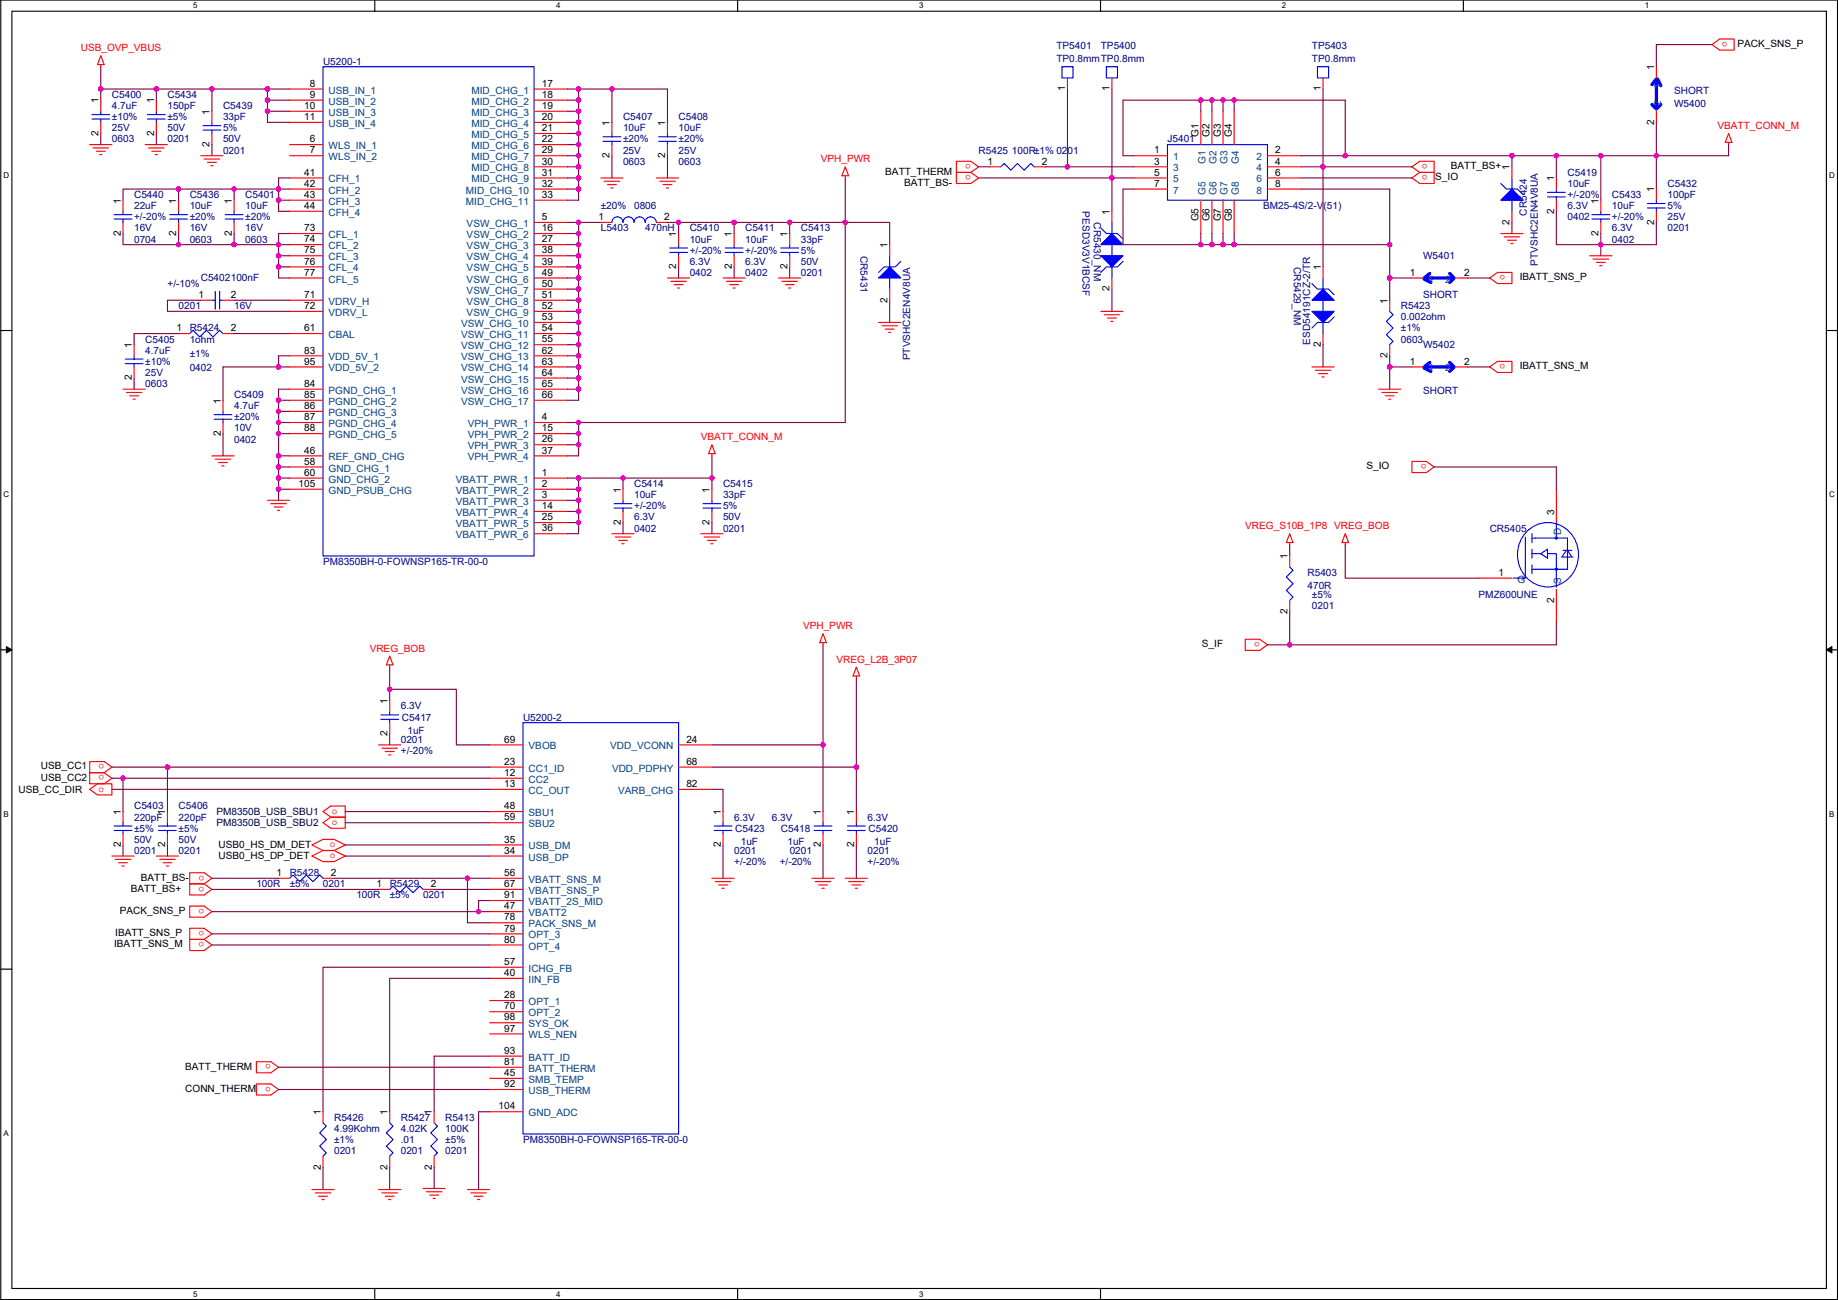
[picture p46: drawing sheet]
<svg xmlns="http://www.w3.org/2000/svg" width="420mm" height="297mm" viewBox="0 0 420 297" stroke-linecap="round" stroke-linejoin="round" font-family="sans-serif">
<defs><g id="words">
<g font-size="2.3" fill="#f00">
<text x="18.5" y="11.7">USB_OVP_VBUS</text>
<text x="394.9" y="9.5" transform="rotate(180 394.9 9.5)">o</text>
<text x="392.6" y="29.5">VBATT_CONN_M</text>
<text x="187.6" y="37.1">VPH_PWR</text>
<text x="221.9" y="37.5" transform="rotate(180 221.9 37.5)">o</text>
<text x="221.9" y="40" transform="rotate(180 221.9 40)">o</text>
<text x="326.3" y="37.5" transform="rotate(180 326.3 37.5)">o</text>
<text x="326.3" y="40" transform="rotate(180 326.3 40)">o</text>
<text x="344.1" y="62.9" transform="rotate(180 344.1 62.9)">o</text>
<text x="344.1" y="83.2" transform="rotate(180 344.1 83.2)">o</text>
<text x="160.2" y="100.6">VBATT_CONN_M</text>
<text x="326.1" y="106.1" transform="rotate(180 326.1 106.1)">o</text>
<text x="284.7" y="120.9">VREG_S10B_1P8 VREG_BOB</text>
<text x="183.6" y="143.8">VPH_PWR</text>
<text x="84.5" y="148.9">VREG_BOB</text>
<text x="288" y="146.7" transform="rotate(180 288 146.7)">o</text>
<text x="191.2" y="151.4">VREG_L2B_3P07</text>
<text x="23.8" y="174.6" transform="rotate(180 23.8 174.6)">o</text>
<text x="23.8" y="177.2" transform="rotate(180 23.8 177.2)">o</text>
<text x="22.5" y="180.9">o</text>
<text x="75.9" y="186">o</text>
<text x="75.9" y="188.5">o</text>
<text x="75.4" y="196.2">o</text>
<text x="75.4" y="193.6">o</text>
<text x="46.7" y="200" transform="rotate(180 46.7 200)">o</text>
<text x="46.7" y="202.6" transform="rotate(180 46.7 202.6)">o</text>
<text x="46.7" y="207.7" transform="rotate(180 46.7 207.7)">o</text>
<text x="46.7" y="212.7" transform="rotate(180 46.7 212.7)">o</text>
<text x="46.7" y="215.3" transform="rotate(180 46.7 215.3)">o</text>
<text x="61.9" y="243.2" transform="rotate(180 61.9 243.2)">o</text>
<text x="61.9" y="248.3" transform="rotate(180 61.9 248.3)">o</text>
</g>
<g font-size="2.3" fill="#000080">
<text x="241.5" y="11.2">TP5401</text>
<text x="251.6" y="11.2">TP5400</text>
<text x="299.9" y="11.2">TP5403</text>
<text x="73.8" y="14.8">U5200-1</text>
<text x="241.5" y="14.3">TP0.8mmTP0.8mm</text>
<text x="299.9" y="14.3">TP0.8mm</text>
<text x="25.6" y="22.4">C5400</text>
<text x="38.3" y="22.4">C5434</text>
<text x="382.7" y="21.4">SHORT</text>
<text x="25.6" y="24.9">4.7uF</text>
<text x="25.6" y="27.5">±10%</text>
<text x="38.3" y="24.9">150pF</text>
<text x="38.3" y="27.5">±5%</text>
<text x="51" y="24.9">C5439</text>
<text x="51" y="27.5">33pF</text>
<text x="142.4" y="27.5">C5407</text>
<text x="155.1" y="27.5">C5408</text>
<text x="382.7" y="24.4">W5400</text>
<text x="25.6" y="32.6">0603</text>
<text x="25.6" y="30">25V</text>
<text x="38.3" y="32.6">0201</text>
<text x="38.3" y="30">50V</text>
<text x="51" y="35.1">0201</text>
<text x="51" y="32.6">50V</text>
<text x="51" y="30">5%</text>
<text x="142.4" y="30">10uF</text>
<text x="142.4" y="35.1">25V</text>
<text x="142.4" y="32.6">±20%</text>
<text x="155.1" y="30">10uF</text>
<text x="155.1" y="35.1">25V</text>
<text x="155.1" y="32.6">±20%</text>
<text x="223.7" y="35.1">R5425</text>
<text x="231.3" y="35.1">100R±1% 0201</text>
<text x="266.9" y="32.6">J5401</text>
<text x="142.4" y="37.6">0603</text>
<text x="155.1" y="37.6">0603</text>
<text x="358.3" y="40.2">C5419</text>
<text x="30.7" y="45.3">C5440</text>
<text x="30.7" y="47.8">22uF</text>
<text x="43.4" y="45.3">C5436</text>
<text x="43.4" y="47.8">10uF</text>
<text x="56.1" y="45.3">C5401</text>
<text x="56.1" y="47.8">10uF</text>
<text x="137.3" y="47.8">±20%</text>
<text x="145" y="47.8">0806</text>
<text x="288.7" y="47.8">BM25-4S/2-V(51)</text>
<text x="358.3" y="42.7">10uF</text>
<text x="358.3" y="47.8">6.3V</text>
<text x="358.3" y="45.3">+/-20%</text>
<text x="368.5" y="45.3">C5433</text>
<text x="368.5" y="47.8">10uF</text>
<text x="381.2" y="42.7">C5432</text>
<text x="381.2" y="45.3">100pF</text>
<text x="381.2" y="47.8">5%</text>
<text x="30.7" y="52.9">16V</text>
<text x="30.7" y="50.3">+/-20%</text>
<text x="43.4" y="52.9">16V</text>
<text x="43.4" y="50.3">±20%</text>
<text x="56.1" y="52.9">16V</text>
<text x="56.1" y="50.3">±20%</text>
<text x="137.3" y="52.9">L5403</text>
<text x="147.5" y="52.9">470nH</text>
<text x="157.7" y="52.9">C5410</text>
<text x="170.4" y="52.9">C5411</text>
<text x="183.1" y="52.9">C5413</text>
<text x="247.5" y="48.3" transform="rotate(90 247.5 48.3)">PESD3V3V1BCSF</text>
<text x="250" y="50.8" transform="rotate(90 250 50.8)">CR5430_NM</text>
<text x="349" y="49.3" transform="rotate(-90 349 49.3)">CR5424</text>
<text x="358.3" y="50.3">0402</text>
<text x="368.5" y="52.9">6.3V</text>
<text x="368.5" y="50.3">+/-20%</text>
<text x="381.2" y="52.9">0201</text>
<text x="381.2" y="50.3">25V</text>
<text x="30.7" y="55.4">0704</text>
<text x="43.4" y="55.4">0603</text>
<text x="56.1" y="55.4">0603</text>
<text x="157.7" y="55.4">10uF</text>
<text x="157.7" y="58">+/-20%</text>
<text x="170.4" y="55.4">10uF</text>
<text x="170.4" y="58">+/-20%</text>
<text x="183.1" y="55.4">33pF</text>
<text x="183.1" y="58">5%</text>
<text x="196.7" y="58.4" transform="rotate(90 196.7 58.4)">CR5431</text>
<text x="325.3" y="59.2">W5401</text>
<text x="368.5" y="55.4">0402</text>
<text x="38.3" y="65.6">+/-10%</text>
<text x="45.9" y="64.3">C5402100nF</text>
<text x="157.7" y="63">0402</text>
<text x="157.7" y="60.5">6.3V</text>
<text x="170.4" y="63">0402</text>
<text x="170.4" y="60.5">6.3V</text>
<text x="183.1" y="63">0201</text>
<text x="183.1" y="60.5">50V</text>
<text x="295.8" y="61" transform="rotate(90 295.8 61)">CR5429_NM</text>
<text x="351.5" y="60.7" transform="rotate(-90 351.5 60.7)">PTVSHC2EN4V8UA</text>
<text x="40.8" y="70.7">0201</text>
<text x="53.5" y="70.7">16V</text>
<text x="320.2" y="70.7">R5423</text>
<text x="325.3" y="68.1">SHORT</text>
<text x="43.4" y="75.7">R5424</text>
<text x="320.2" y="73.2">0.002ohm</text>
<text x="320.2" y="75.7">±1%</text>
<text x="33.2" y="78.3">C5405</text>
<text x="33.2" y="80.8">4.7uF</text>
<text x="33.2" y="83.4">±10%</text>
<text x="43.4" y="78.3">1ohm</text>
<text x="43.4" y="81.6">±1%</text>
<text x="208" y="82.3" transform="rotate(-90 208 82.3)">PTVSHC2EN4V8UA</text>
<text x="299.5" y="78.8" transform="rotate(-90 299.5 78.8)">ESD54191CZ-2/TR</text>
<text x="320.2" y="78.3">0603</text>
<text x="325.3" y="79.5">W5402</text>
<text x="33.2" y="88.4">0603</text>
<text x="33.2" y="85.9">25V</text>
<text x="43.4" y="84.9">0402</text>
<text x="325.3" y="90">SHORT</text>
<text x="53.5" y="91">C5409</text>
<text x="53.5" y="93.5">4.7uF</text>
<text x="53.5" y="101.1">0402</text>
<text x="53.5" y="98.6">10V</text>
<text x="53.5" y="96.1">±20%</text>
<text x="145" y="111.3">C5414</text>
<text x="145" y="113.8">10uF</text>
<text x="165.3" y="111.3">C5415</text>
<text x="165.3" y="113.8">33pF</text>
<text x="145" y="118.9">6.3V</text>
<text x="145" y="116.4">+/-20%</text>
<text x="165.3" y="118.9">50V</text>
<text x="165.3" y="116.4">5%</text>
<text x="145" y="121.5">0402</text>
<text x="165.3" y="121.5">0201</text>
<text x="340.5" y="121.5">CR5405</text>
<text x="73.8" y="129.1">PM8350BH-0-FOWNSP165-TR-00-0</text>
<text x="298.9" y="131.6">R5403</text>
<text x="298.9" y="134.7">470R</text>
<text x="299.9" y="136.7">±5%</text>
<text x="338" y="136.7">PMZ600UNE</text>
<text x="299.9" y="139.2">0201</text>
<text x="91.6" y="162.1">6.3V</text>
<text x="91.9" y="164.6">C5417</text>
<text x="93.1" y="167.7">1uF</text>
<text x="119.6" y="164.6">U5200-2</text>
<text x="91.6" y="169.7">0201</text>
<text x="91.6" y="172.3">+/-20%</text>
<text x="30.7" y="185">C5403</text>
<text x="40.8" y="185">C5406</text>
<text x="30.7" y="187.5">220pF</text>
<text x="30.7" y="190">±5%</text>
<text x="40.8" y="187.5">220pF</text>
<text x="40.8" y="190">±5%</text>
<text x="167.8" y="187.5">6.3V</text>
<text x="168.1" y="190">C5423</text>
<text x="176.5" y="187.5">6.3V</text>
<text x="178.5" y="190">C5418</text>
<text x="198.3" y="187.5">6.3V</text>
<text x="198.6" y="190">C5420</text>
<text x="30.7" y="195.1">0201</text>
<text x="30.7" y="192.6">50V</text>
<text x="40.8" y="195.1">0201</text>
<text x="40.8" y="192.6">50V</text>
<text x="167.8" y="195.1">0201</text>
<text x="167.8" y="197.7">+/-20%</text>
<text x="169.3" y="193.1">1uF</text>
<text x="178.2" y="197.7">+/-20%</text>
<text x="180" y="193.1">1uF</text>
<text x="180.5" y="195.1">0201</text>
<text x="198.3" y="195.1">0201</text>
<text x="198.3" y="197.7">+/-20%</text>
<text x="199.8" y="193.1">1uF</text>
<text x="58.6" y="202.7">100R</text>
<text x="66.2" y="202.7">±5%</text>
<text x="66.2" y="200.2">R5428</text>
<text x="73.8" y="202.7">0201</text>
<text x="89.1" y="202.7">R5429</text>
<text x="81.5" y="205.3">100R</text>
<text x="89.1" y="205.3">±5%</text>
<text x="96.7" y="205.3">0201</text>
<text x="76.4" y="256.1">R5426</text>
<text x="91.6" y="256.1">R5427</text>
<text x="101.8" y="256.1">R5413</text>
<text x="76.4" y="258.6">4.99Kohm</text>
<text x="76.4" y="261.2">±1%</text>
<text x="76.4" y="263.7">0201</text>
<text x="91.6" y="258.6">4.02K</text>
<text x="91.6" y="261.2">.01</text>
<text x="91.6" y="263.7">0201</text>
<text x="101.8" y="258.6">100K</text>
<text x="101.8" y="261.2">±5%</text>
<text x="101.8" y="263.7">0201</text>
<text x="119.6" y="261.2">PM8350BH-0-FOWNSP165-TR-00-0</text>
</g>
<g font-size="2.3">
<text x="397.2" y="10.7">PACK_SNS_P</text>
<text x="378.1" y="16" transform="rotate(-90 378.1 16)">1</text>
<text x="22.5" y="23.6" transform="rotate(-90 22.5 23.6)">1</text>
<text x="35.2" y="23.6" transform="rotate(-90 35.2 23.6)">1</text>
<text x="70.8" y="19.8">8</text>
<text x="70.8" y="22.4">9</text>
<text x="123.9" y="19.8">17</text>
<text x="123.9" y="22.4">18</text>
<text x="243.5" y="20.9" transform="rotate(-90 243.5 20.9)">1</text>
<text x="253.6" y="20.9" transform="rotate(-90 253.6 20.9)">1</text>
<text x="301.9" y="20.9" transform="rotate(-90 301.9 20.9)">1</text>
<text x="47.9" y="26.2" transform="rotate(-90 47.9 26.2)">1</text>
<text x="69.5" y="24.9">10</text>
<text x="69.5" y="27.4">11</text>
<text x="123.9" y="24.9">19</text>
<text x="123.9" y="27.4">20</text>
<text x="123.9" y="30">21</text>
<text x="139.3" y="28.7" transform="rotate(-90 139.3 28.7)">1</text>
<text x="152.1" y="28.7" transform="rotate(-90 152.1 28.7)">1</text>
<text x="378.1" y="28.5" transform="rotate(-90 378.1 28.5)">2</text>
<text x="22.5" y="31" transform="rotate(-90 22.5 31)">2</text>
<text x="35.2" y="31" transform="rotate(-90 35.2 31)">2</text>
<text x="47.9" y="33.6" transform="rotate(-90 47.9 33.6)">2</text>
<text x="70.8" y="32.5">6</text>
<text x="70.8" y="35.1">7</text>
<text x="123.9" y="32.5">22</text>
<text x="123.9" y="35.1">29</text>
<text x="263.8" y="35.1">1</text>
<text x="274" y="31.3" transform="rotate(-90 274 31.3)">G1</text>
<text x="276.5" y="31.3" transform="rotate(-90 276.5 31.3)">G2</text>
<text x="279.1" y="31.3" transform="rotate(-90 279.1 31.3)">G3</text>
<text x="281.6" y="31.3" transform="rotate(-90 281.6 31.3)">G4</text>
<text x="291.5" y="35.1">2</text>
<text x="69.5" y="40.1">41</text>
<text x="123.9" y="37.6">30</text>
<text x="123.9" y="40.1">31</text>
<text x="139.3" y="36.1" transform="rotate(-90 139.3 36.1)">2</text>
<text x="152.1" y="36.1" transform="rotate(-90 152.1 36.1)">2</text>
<text x="202.4" y="39.9">BATT_THERM</text>
<text x="225.7" y="37.6">1</text>
<text x="238.2" y="37.6">2</text>
<text x="263.8" y="37.6">3</text>
<text x="263.8" y="40.1">5</text>
<text x="291.5" y="40.1">6</text>
<text x="291.5" y="37.6">4</text>
<text x="328.1" y="41.2">S_IO</text>
<text x="331.6" y="38.7">BATT_BS+</text>
<text x="345.1" y="38.9" transform="rotate(-90 345.1 38.9)">1</text>
<text x="355.2" y="41.4" transform="rotate(-90 355.2 41.4)">1</text>
<text x="27.6" y="46.5" transform="rotate(-90 27.6 46.5)">1</text>
<text x="40.3" y="46.5" transform="rotate(-90 40.3 46.5)">1</text>
<text x="53" y="46.5" transform="rotate(-90 53 46.5)">1</text>
<text x="69.5" y="42.7">42</text>
<text x="69.5" y="45.2">43</text>
<text x="69.5" y="47.8">44</text>
<text x="123.9" y="42.7">32</text>
<text x="123.9" y="45.2">33</text>
<text x="206.7" y="42.5">BATT_BS-</text>
<text x="263.8" y="42.7">7</text>
<text x="291.5" y="42.7">8</text>
<text x="365.4" y="46.5" transform="rotate(-90 365.4 46.5)">1</text>
<text x="378.1" y="44" transform="rotate(-90 378.1 44)">1</text>
<text x="27.6" y="53.9" transform="rotate(-90 27.6 53.9)">2</text>
<text x="40.3" y="53.9" transform="rotate(-90 40.3 53.9)">2</text>
<text x="53" y="53.9" transform="rotate(-90 53 53.9)">2</text>
<text x="69.5" y="52.8">73</text>
<text x="123.9" y="50.3">5</text>
<text x="123.9" y="52.8">16</text>
<text x="136.8" y="50.3">1</text>
<text x="151.8" y="50.3">2</text>
<text x="253.6" y="49" transform="rotate(-90 253.6 49)">1</text>
<text x="274" y="50.6" transform="rotate(-90 274 50.6)">G5</text>
<text x="276.5" y="50.6" transform="rotate(-90 276.5 50.6)">G6</text>
<text x="279.1" y="50.6" transform="rotate(-90 279.1 50.6)">G7</text>
<text x="281.6" y="50.6" transform="rotate(-90 281.6 50.6)">G8</text>
<text x="345.1" y="51.4" transform="rotate(-90 345.1 51.4)">2</text>
<text x="355.2" y="48.8" transform="rotate(-90 355.2 48.8)">2</text>
<text x="365.4" y="53.9" transform="rotate(-90 365.4 53.9)">2</text>
<text x="378.1" y="51.4" transform="rotate(-90 378.1 51.4)">2</text>
<text x="69.5" y="55.4">74</text>
<text x="69.5" y="57.9">75</text>
<text x="123.9" y="55.4">27</text>
<text x="123.9" y="57.9">38</text>
<text x="154.6" y="54.1" transform="rotate(-90 154.6 54.1)">1</text>
<text x="167.3" y="54.1" transform="rotate(-90 167.3 54.1)">1</text>
<text x="180" y="54.1" transform="rotate(-90 180 54.1)">1</text>
<text x="202.9" y="56.7" transform="rotate(-90 202.9 56.7)">1</text>
<text x="69.5" y="60.5">76</text>
<text x="69.5" y="63">77</text>
<text x="123.9" y="60.5">39</text>
<text x="123.9" y="63">49</text>
<text x="123.9" y="65.5">50</text>
<text x="154.6" y="61.5" transform="rotate(-90 154.6 61.5)">2</text>
<text x="167.3" y="61.5" transform="rotate(-90 167.3 61.5)">2</text>
<text x="180" y="61.5" transform="rotate(-90 180 61.5)">2</text>
<text x="301.9" y="61.7" transform="rotate(-90 301.9 61.7)">1</text>
<text x="322.3" y="63">1</text>
<text x="334.7" y="63">2</text>
<text x="347.4" y="64.1">IBATT_SNS_P</text>
<text x="45.4" y="68.1">1</text>
<text x="52.8" y="68.1">2</text>
<text x="69.5" y="68.1">71</text>
<text x="69.5" y="70.6">72</text>
<text x="123.9" y="68.1">51</text>
<text x="123.9" y="70.6">52</text>
<text x="202.9" y="69.1" transform="rotate(-90 202.9 69.1)">2</text>
<text x="253.6" y="66.6" transform="rotate(-90 253.6 66.6)">2</text>
<text x="317.2" y="69.4" transform="rotate(-90 317.2 69.4)">1</text>
<text x="40.3" y="75.7">1</text>
<text x="52.8" y="75.7">2</text>
<text x="69.5" y="75.7">61</text>
<text x="123.9" y="73.2">53</text>
<text x="123.9" y="75.7">54</text>
<text x="30.1" y="79.5" transform="rotate(-90 30.1 79.5)">1</text>
<text x="69.5" y="80.8">83</text>
<text x="69.5" y="83.3">95</text>
<text x="123.9" y="78.2">55</text>
<text x="123.9" y="80.8">62</text>
<text x="123.9" y="83.3">63</text>
<text x="301.9" y="79.3" transform="rotate(-90 301.9 79.3)">2</text>
<text x="317.2" y="81.8" transform="rotate(-90 317.2 81.8)">2</text>
<text x="322.3" y="83.3">1</text>
<text x="334.7" y="83.3">2</text>
<text x="30.1" y="86.9" transform="rotate(-90 30.1 86.9)">2</text>
<text x="69.5" y="88.4">84</text>
<text x="123.9" y="85.9">64</text>
<text x="123.9" y="88.4">65</text>
<text x="347.4" y="84.4">IBATT_SNS_M</text>
<text x="50.4" y="92.2" transform="rotate(-90 50.4 92.2)">1</text>
<text x="69.5" y="90.9">85</text>
<text x="69.5" y="93.5">86</text>
<text x="123.9" y="90.9">66</text>
<text x="50.4" y="99.6" transform="rotate(-90 50.4 99.6)">2</text>
<text x="69.5" y="96">87</text>
<text x="69.5" y="98.6">88</text>
<text x="123.9" y="96">4</text>
<text x="123.9" y="98.6">15</text>
<text x="123.9" y="101.1">26</text>
<text x="69.5" y="103.6">46</text>
<text x="69.5" y="106.2">58</text>
<text x="123.9" y="103.6">37</text>
<text x="312.3" y="107.2">S_IO</text>
<text x="68.3" y="111.3">105</text>
<text x="69.5" y="108.7">60</text>
<text x="123.9" y="108.7">1</text>
<text x="123.9" y="111.3">2</text>
<text x="123.9" y="113.8">3</text>
<text x="141.9" y="112.5" transform="rotate(-90 141.9 112.5)">1</text>
<text x="162.2" y="112.5" transform="rotate(-90 162.2 112.5)">1</text>
<text x="123.9" y="116.3">14</text>
<text x="123.9" y="118.9">25</text>
<text x="141.9" y="119.9" transform="rotate(-90 141.9 119.9)">2</text>
<text x="162.2" y="119.9" transform="rotate(-90 162.2 119.9)">2</text>
<text x="355.3" y="117.6" transform="rotate(-90 355.3 117.6)">3</text>
<text x="123.9" y="121.4">36</text>
<text x="294.3" y="127.8" transform="rotate(-90 294.3 127.8)">1</text>
<text x="342.6" y="131.6">1</text>
<text x="355.3" y="137.7" transform="rotate(-90 355.3 137.7)">2</text>
<text x="294.3" y="140.3" transform="rotate(-90 294.3 140.3)">2</text>
<text x="274.8" y="147.9">S_IF</text>
<text x="88.6" y="160.8" transform="rotate(-90 88.6 160.8)">1</text>
<text x="88.6" y="168.2" transform="rotate(-90 88.6 168.2)">2</text>
<text x="115.2" y="169.7">69</text>
<text x="156.9" y="169.7">24</text>
<text x="9.3" y="175.8">USB_CC1</text>
<text x="9.3" y="178.4">USB_CC2</text>
<text x="115.2" y="174.8">23</text>
<text x="115.2" y="177.3">12</text>
<text x="115.2" y="179.8">13</text>
<text x="156.9" y="174.8">68</text>
<text x="156.9" y="179.8">82</text>
<text x="4.2" y="181.1">USB_CC_DIR</text>
<text x="115.2" y="184.9">48</text>
<text x="27.6" y="186.2" transform="rotate(-90 27.6 186.2)">1</text>
<text x="37.8" y="186.2" transform="rotate(-90 37.8 186.2)">1</text>
<text x="115.2" y="187.5">59</text>
<text x="164.7" y="186.2" transform="rotate(-90 164.7 186.2)">1</text>
<text x="187.6" y="186.2" transform="rotate(-90 187.6 186.2)">1</text>
<text x="195.2" y="186.2" transform="rotate(-90 195.2 186.2)">1</text>
<text x="27.6" y="193.6" transform="rotate(-90 27.6 193.6)">2</text>
<text x="37.8" y="193.6" transform="rotate(-90 37.8 193.6)">2</text>
<text x="50" y="196.4">USB0_HS_DP_DET</text>
<text x="50" y="193.8">USB0_HS_DM_DET</text>
<text x="115.2" y="192.5">35</text>
<text x="115.2" y="195.1">34</text>
<text x="164.7" y="193.6" transform="rotate(-90 164.7 193.6)">2</text>
<text x="187.6" y="193.6" transform="rotate(-90 187.6 193.6)">2</text>
<text x="195.2" y="193.6" transform="rotate(-90 195.2 193.6)">2</text>
<text x="29.9" y="203.8">BATT_BS+</text>
<text x="32.2" y="201.2">BATT_BS-</text>
<text x="63.2" y="200.2">1</text>
<text x="75.6" y="200.2">2</text>
<text x="86" y="202.7">1</text>
<text x="98.5" y="202.7">2</text>
<text x="115.2" y="200.2">56</text>
<text x="115.2" y="202.7">67</text>
<text x="27.4" y="208.8">PACK_SNS_P</text>
<text x="115.2" y="205.2">91</text>
<text x="115.2" y="207.8">47</text>
<text x="26.3" y="213.9">IBATT_SNS_P</text>
<text x="115.2" y="210.3">78</text>
<text x="115.2" y="212.9">79</text>
<text x="115.2" y="215.4">80</text>
<text x="26.1" y="216.5">IBATT_SNS_M</text>
<text x="115.2" y="220.5">57</text>
<text x="115.2" y="223">40</text>
<text x="115.2" y="228.1">28</text>
<text x="115.2" y="230.6">70</text>
<text x="115.2" y="233.2">98</text>
<text x="115.2" y="235.7">97</text>
<text x="42.3" y="244.4">BATT_THERM</text>
<text x="115.2" y="240.8">93</text>
<text x="115.2" y="243.3">81</text>
<text x="115.2" y="245.9">45</text>
<text x="42.3" y="249.5">CONN_THERM</text>
<text x="115.2" y="248.4">92</text>
<text x="73.3" y="254.8" transform="rotate(-90 73.3 254.8)">1</text>
<text x="88.6" y="254.8" transform="rotate(-90 88.6 254.8)">1</text>
<text x="98.7" y="254.8" transform="rotate(-90 98.7 254.8)">1</text>
<text x="114" y="253.5">104</text>
<text x="73.3" y="267.3" transform="rotate(-90 73.3 267.3)">2</text>
<text x="88.6" y="267.3" transform="rotate(-90 88.6 267.3)">2</text>
<text x="98.7" y="267.3" transform="rotate(-90 98.7 267.3)">2</text>
</g>
<g font-size="2.3" fill="#004080">
<text x="75.1" y="21.4">USB_IN_1</text>
<text x="75.1" y="23.9">USB_IN_2</text>
<text x="107.8" y="21.4">MID_CHG_1</text>
<text x="107.8" y="23.9">MID_CHG_2</text>
<text x="379.7" y="20.4" transform="rotate(-90 379.7 20.4)">1</text>
<text x="75.1" y="26.5">USB_IN_3</text>
<text x="75.1" y="29">USB_IN_4</text>
<text x="107.8" y="26.5">MID_CHG_3</text>
<text x="107.8" y="29">MID_CHG_4</text>
<text x="379.7" y="24.2" transform="rotate(-90 379.7 24.2)">2</text>
<text x="75.1" y="34.1">WLS_IN_1</text>
<text x="107.8" y="31.5">MID_CHG_5</text>
<text x="107.8" y="34.1">MID_CHG_6</text>
<text x="75.1" y="36.6">WLS_IN_2</text>
<text x="75.1" y="41.7">CFH_1</text>
<text x="107.8" y="36.6">MID_CHG_7</text>
<text x="107.8" y="39.2">MID_CHG_8</text>
<text x="107.8" y="41.7">MID_CHG_9</text>
<text x="268.2" y="36.6">1</text>
<text x="268.2" y="39.2">3</text>
<text x="268.2" y="41.7">5</text>
<text x="275.6" y="37.4" transform="rotate(-90 275.6 37.4)">G1</text>
<text x="278.1" y="37.4" transform="rotate(-90 278.1 37.4)">G2</text>
<text x="280.6" y="37.4" transform="rotate(-90 280.6 37.4)">G3</text>
<text x="283.2" y="37.4" transform="rotate(-90 283.2 37.4)">G4</text>
<text x="287.2" y="36.6">2</text>
<text x="287.2" y="41.7">6</text>
<text x="287.2" y="39.2">4</text>
<text x="75.1" y="44.2">CFH_2</text>
<text x="75.1" y="46.8">CFH_3</text>
<text x="106.5" y="44.2">MID_CHG_10</text>
<text x="106.5" y="46.8">MID_CHG_11</text>
<text x="268.2" y="44.2">7</text>
<text x="275.6" y="44.5" transform="rotate(-90 275.6 44.5)">G5</text>
<text x="278.1" y="44.5" transform="rotate(-90 278.1 44.5)">G6</text>
<text x="280.6" y="44.5" transform="rotate(-90 280.6 44.5)">G7</text>
<text x="283.2" y="44.5" transform="rotate(-90 283.2 44.5)">G8</text>
<text x="287.2" y="44.2">8</text>
<text x="75.1" y="49.3">CFH_4</text>
<text x="106.7" y="51.9">VSW_CHG_1</text>
<text x="75.1" y="54.4">CFL_1</text>
<text x="75.1" y="56.9">CFL_2</text>
<text x="75.1" y="59.5">CFL_3</text>
<text x="106.7" y="54.4">VSW_CHG_2</text>
<text x="106.7" y="56.9">VSW_CHG_3</text>
<text x="106.7" y="59.5">VSW_CHG_4</text>
<text x="75.1" y="62">CFL_4</text>
<text x="75.1" y="64.6">CFL_5</text>
<text x="106.7" y="62">VSW_CHG_5</text>
<text x="106.7" y="64.6">VSW_CHG_6</text>
<text x="326.6" y="64.6">1</text>
<text x="330.4" y="64.6">2</text>
<text x="75.1" y="69.6">VDRV_H</text>
<text x="106.7" y="67.1">VSW_CHG_7</text>
<text x="106.7" y="69.6">VSW_CHG_8</text>
<text x="75.1" y="72.2">VDRV_L</text>
<text x="75.1" y="77.3">CBAL</text>
<text x="105.4" y="74.7">VSW_CHG_10</text>
<text x="105.4" y="77.3">VSW_CHG_11</text>
<text x="106.7" y="72.2">VSW_CHG_9</text>
<text x="75.1" y="82.3">VDD_5V_1</text>
<text x="105.4" y="79.8">VSW_CHG_12</text>
<text x="105.4" y="82.3">VSW_CHG_13</text>
<text x="75.1" y="84.9">VDD_5V_2</text>
<text x="75.1" y="90">PGND_CHG_1</text>
<text x="105.4" y="84.9">VSW_CHG_14</text>
<text x="105.4" y="87.4">VSW_CHG_15</text>
<text x="105.4" y="90">VSW_CHG_16</text>
<text x="326.6" y="84.9">1</text>
<text x="330.4" y="84.9">2</text>
<text x="75.1" y="92.5">PGND_CHG_2</text>
<text x="75.1" y="95">PGND_CHG_3</text>
<text x="105.4" y="92.5">VSW_CHG_17</text>
<text x="75.1" y="97.6">PGND_CHG_4</text>
<text x="75.1" y="100.1">PGND_CHG_5</text>
<text x="106.9" y="97.6">VPH_PWR_1</text>
<text x="106.9" y="100.1">VPH_PWR_2</text>
<text x="75.1" y="105.2">REF_GND_CHG</text>
<text x="75.1" y="107.7">GND_CHG_1</text>
<text x="106.9" y="102.7">VPH_PWR_3</text>
<text x="106.9" y="105.2">VPH_PWR_4</text>
<text x="75.1" y="110.3">GND_CHG_2</text>
<text x="75.1" y="112.8">GND_PSUB_CHG</text>
<text x="104.2" y="110.3">VBATT_PWR_1</text>
<text x="104.2" y="112.8">VBATT_PWR_2</text>
<text x="104.2" y="115.4">VBATT_PWR_3</text>
<text x="104.2" y="117.9">VBATT_PWR_4</text>
<text x="104.2" y="120.4">VBATT_PWR_5</text>
<text x="104.2" y="123">VBATT_PWR_6</text>
<text x="356.8" y="122.3" transform="rotate(-90 356.8 122.3)">D</text>
<text x="346.9" y="133.1">G</text>
<text x="356.8" y="133.4" transform="rotate(-90 356.8 133.4)">S</text>
<text x="120.8" y="171.2">VBOB</text>
<text x="139.5" y="171.2">VDD_VCONN</text>
<text x="120.8" y="176.3">CC1_ID</text>
<text x="120.8" y="178.9">CC2</text>
<text x="139.9" y="176.3">VDD_PDPHY</text>
<text x="120.8" y="181.4">CC_OUT</text>
<text x="141.3" y="181.4">VARB_CHG</text>
<text x="120.8" y="186.5">SBU1</text>
<text x="120.8" y="189">SBU2</text>
<text x="120.8" y="194.1">USB_DM</text>
<text x="120.8" y="196.6">USB_DP</text>
<text x="120.8" y="201.7">VBATT_SNS_M</text>
<text x="120.8" y="204.3">VBATT_SNS_P</text>
<text x="120.8" y="206.8">VBATT_2S_MID</text>
<text x="120.8" y="209.3">VBATT2</text>
<text x="120.8" y="211.9">PACK_SNS_M</text>
<text x="120.8" y="214.4">OPT_3</text>
<text x="120.8" y="217">OPT_4</text>
<text x="120.8" y="222">ICHG_FB</text>
<text x="120.8" y="224.6">IIN_FB</text>
<text x="120.8" y="229.7">OPT_1</text>
<text x="120.8" y="232.2">OPT_2</text>
<text x="120.8" y="234.7">SYS_OK</text>
<text x="120.8" y="237.3">WLS_NEN</text>
<text x="120.8" y="242.4">BATT_ID</text>
<text x="120.8" y="244.9">BATT_THERM</text>
<text x="120.8" y="247.4">SMB_TEMP</text>
<text x="120.8" y="250">USB_THERM</text>
<text x="120.8" y="255.1">GND_ADC</text>
</g>
<g font-size="2.3" fill="#000040">
<text x="49.5" y="188.8">PM8350B_USB_SBU2</text>
<text x="49.5" y="186.2">PM8350B_USB_SBU1</text>
</g>
<g font-size="1.8">
<text x="44.2" y="1.9">5</text>
<text x="127.1" y="1.9">4</text>
<text x="210.1" y="1.9">3</text>
<text x="293" y="1.9">2</text>
<text x="376" y="1.9">1</text>
<text x=".8" y="40.7">D</text>
<text x="418.1" y="40.7">D</text>
<text x=".8" y="113.6">C</text>
<text x="418.1" y="113.6">C</text>
<text x=".8" y="186.6">B</text>
<text x="418.1" y="186.6">B</text>
<text x=".8" y="259.5">A</text>
<text x="44.2" y="296.3">5</text>
<text x="127.1" y="296.3">4</text>
<text x="210.1" y="296.3">3</text>
</g>
</g></defs>
<path d="M.2 0h419.8v296.9h-419.8zM2.7 2.6h414.8v291.8h-414.8z" fill="none" stroke="#000" stroke-width=".25"/>
<g fill="#fff">
<path d="M44.2 .3h1v2h-1z"/>
<path d="M44.2 294.7h1v2h-1z"/>
</g>
<path d="M85.7 0v2.6M85.7 294.4v2.5" fill="none" stroke="#000" stroke-width=".25"/>
<g fill="#fff">
<path d="M127.1 .3h1v2h-1z"/>
<path d="M127.1 294.7h1v2h-1z"/>
</g>
<path d="M168.6 0v2.6M168.6 294.4v2.5" fill="none" stroke="#000" stroke-width=".25"/>
<g fill="#fff">
<path d="M210.1 .3h1v2h-1z"/>
<path d="M210.1 294.7h1v2h-1z"/>
</g>
<path d="M251.6 0v2.6M251.6 294.4v2.5" fill="none" stroke="#000" stroke-width=".25"/>
<path d="M293 .3h1v2h-1z" fill="#fff"/>
<path d="M334.5 0v2.6" fill="none" stroke="#000" stroke-width=".25"/>
<g fill="#fff">
<path d="M376 .3h1v2h-1z"/>
<path d="M.8 39h1.3v2.1h-1.3z"/>
<path d="M418.1 39h1.3v2.1h-1.3z"/>
<path d="M.8 112h1.3v2h-1.3z"/>
<path d="M418.1 112h1.3v2h-1.3z"/>
</g>
<path d="M.2 75.5h2.5M417.5 75.5h2.5" fill="none" stroke="#000" stroke-width=".25"/>
<g fill="#fff">
<path d="M.8 185h1.2v2h-1.2z"/>
<path d="M418.1 185h1.2v2h-1.2z"/>
</g>
<path d="M.2 148.5h2.5M417.5 148.5h2.5" fill="none" stroke="#000" stroke-width=".25"/>
<path d="M1.4 147.7l1.3 .8-1.3 .7zM417.5 148.5l1.3-.8v1.5z" fill="#000" stroke="#000" stroke-width=".23"/>
<path d="M.8 257.9h1.2v2h-1.2z" fill="#fff"/>
<path d="M.2 221.4h2.5" fill="none" stroke="#000" stroke-width=".25"/>
<g fill="none" stroke="#f00" stroke-width=".25">
<path d="M23 14.8v.5M23 12.7l.8 2.1h-1.5zM244 17.8v2.5M254.2 17.8v2.5M302.4 17.8v2.5M378.6 15.3v2.5M391.3 10.2l1.8-1.3h3.3v2.6h-3.3zM20.5 33h5.1M21.3 33.8h3.5M22 34.6h2.1M22.8 35.3h.5M23 22.9v2.5"/>
<path d="M23 28v2.5M33.2 33h5.1M34 33.8h3.5M34.7 34.6h2.1M35.5 35.3h.5M35.7 22.9v2.5M35.7 28v2.5M45.9 35.6h5.1M46.7 36.3h3.5M47.4 37.1h2.1M48.2 37.9h.5M48.4 25.4v2.6"/>
<path d="M48.4 30.5v2.5M66.2 20.3h7.6M66.2 22.9h7.6M66.2 25.4h7.6M66.2 28h7.6M66.2 33h7.6M66.2 35.6h7.6M122.1 20.3h7.6M122.1 22.9h7.6M122.1 25.4h7.6M122.1 28h7.6M122.1 30.5h7.6"/>
<path d="M122.1 33h7.6M122.1 35.6h7.6M122.1 38.1h7.6M139.9 28v2.5M139.9 33v2.6M152.6 28v2.5M152.6 33v2.6M193.2 38.1l.8 2.1h-1.5zM218.6 36.9h3.3l1.8 1.2-1.8 1.3h-3.3zM218.6 39.4h3.3l1.8 1.3-1.8 1.2h-3.3zM226.2 38.1h2.6M236.4 38.1h2.5"/>
<path d="M259.3 35.6h7.6M259.3 38.1h7.6M274.5 25.4v7.6M277 25.4v7.6M279.6 25.4v7.6M282.1 25.4v7.6M289.7 35.6h7.7M289.7 38.1h7.7M322.8 38.1l1.7-1.2h3.3v2.5h-3.3zM345.6 38.1v2.6M378.6 25.4v2.6M395.1 30.5l.8 2h-1.5z"/>
<path d="M395.1 32.5v.5M28.1 45.7v2.6M28.1 50.8v2.6M40.8 45.7v2.6M40.8 50.8v2.6M53.5 45.7v2.6M53.5 50.8v2.6M66.2 40.7h7.6M66.2 43.2h7.6M66.2 45.7h7.6M66.2 48.3h7.6M66.2 53.4h7.6"/>
<path d="M66.2 55.9h7.6M66.2 58.4h7.6M122.1 40.7h7.6M122.1 43.2h7.6M122.1 45.7h7.6M122.1 50.8h7.6M122.1 53.4h7.6M122.1 55.9h7.6M122.1 58.4h7.6M137.3 50.8h2.6M137.3 40.7h5.1M138.1 41.4h3.6"/>
<path d="M138.9 42.2h2M139.6 42.9h.5M150 40.7h5.1M150 50.8h2.6M150.8 41.4h3.6M151.6 42.2h2M152.3 42.9h.5M155.1 53.4v2.5M155.1 58.4v2.6M167.8 53.4v2.5M167.8 58.4v2.6M180.5 53.4v2.5"/>
<path d="M180.5 58.4v2.6M193.2 40.2v.5M203.4 55.9v2.5M254.2 48.3v2.5M259.3 43.2h7.6M259.3 40.7h7.6M274.5 45.7v7.7M277 45.7v7.7M279.6 45.7v7.7M282.1 45.7v7.7M289.7 40.7h7.7M289.7 43.2h7.7"/>
<path d="M322.8 40.7l1.7-1.3h3.3v2.5h-3.3zM343.1 53.4h5.1M343.8 54.1h3.6M344.6 54.9h2M345.4 55.6h.5M345.6 48.3v2.5M355.8 40.7v2.5M355.8 45.7v2.6M363.4 58.4h5.1M364.2 59.2h3.5M364.9 60h2.1M365.9 45.7v2.6"/>
<path d="M365.9 50.8v2.6M378.6 43.2v2.5M378.6 48.3v2.5M30.7 78.8v2.5M40.8 76.2h2.6M45.9 68.6h2.5M51 76.2h2.5M51 68.6h2.5M66.2 61h7.6M66.2 63.5h7.6M66.2 68.6h7.6M66.2 71.1h7.6"/>
<path d="M66.2 76.2h7.6M122.1 61h7.6M122.1 63.5h7.6M122.1 66.1h7.6M122.1 68.6h7.6M122.1 71.1h7.6M122.1 73.7h7.6M122.1 76.2h7.6M122.1 78.8h7.6M152.6 63.5h5.1M153.3 64.3h3.6M154.1 65h2"/>
<path d="M154.9 65.8h.5M165.3 63.5h5.1M166 64.3h3.6M166.8 65h2M167.6 65.8h.5M178 63.5h5.1M178.7 64.3h3.6M179.5 65h2M180.3 65.8h.5M200.8 73.7h5.1M201.6 74.4h3.6M202.4 75.2h2"/>
<path d="M203.1 76h.5M203.4 66.1v2.5M251.6 71.1h5.1M252.4 71.9h3.6M253.2 72.7h2M253.9 73.4h.5M254.2 63.5v2.6M302.4 61v2.5M302.4 76.2v2.6M317.7 68.6v2.5M317.7 78.8v2.5M322.8 63.5h2.5"/>
<path d="M332.9 63.5h2.6M340.5 63.5l1.8-1.2h3.3v2.5h-3.3zM365.7 60.7h.5M28.1 88.9h5.1M28.9 89.7h3.5M29.6 90.4h2.1M30.4 91.2h.5M30.7 83.8v2.6M51 91.5v2.5M51 96.5v2.6M66.2 81.3h7.6M66.2 83.8h7.6"/>
<path d="M66.2 88.9h7.6M66.2 91.5h7.6M66.2 94h7.6M66.2 96.5h7.6M66.2 99.1h7.6M122.1 81.3h7.6M122.1 83.8h7.6M122.1 86.4h7.6M122.1 88.9h7.6M122.1 91.5h7.6M122.1 96.5h7.6M122.1 99.1h7.6"/>
<path d="M299.9 83.8h5.1M300.7 84.6h3.5M301.4 85.4h2.1M302.2 86.1h.5M315.1 88.9h5.1M315.9 89.7h3.6M316.7 90.4h2M317.4 91.2h.5M322.8 83.8h2.5M332.9 83.8h2.6M340.5 83.8l1.8-1.2h3.3v2.5h-3.3zM48.4 104.2h5.1"/>
<path d="M49.2 104.9h3.6M50 105.7h2M50.7 106.4h.5M61.1 114.3h5.1M61.9 115.1h3.6M62.7 115.8h2M63.4 116.6h.5M66.2 104.2h7.6M66.2 106.7h7.6M66.2 109.2h7.6M66.2 111.8h7.6M122.1 101.6h7.6"/>
<path d="M122.1 104.2h7.6M122.1 109.2h7.6M122.1 111.8h7.6M122.1 114.3h7.6M122.1 116.9h7.6M122.1 119.4h7.6M142.4 111.8v2.5M142.4 116.9v2.5M162.7 101.6l.8 2.1h-1.5zM162.7 103.7v.5M162.7 111.8v2.5M162.7 116.9v2.5"/>
<path d="M322.8 105.4h3.3l1.7 1.3-1.7 1.3h-3.3zM355.8 111.8v7.6M122.1 121.9h7.6M139.9 121.9h5.1M140.6 122.7h3.6M141.4 123.5h2M142.2 124.2h.5M160.2 121.9h5.1M161 122.7h3.5M161.7 123.5h2.1M162.5 124.2h.5M294.8 121.9l.8 2.1h-1.5z"/>
<path d="M294.8 124v.5M294.8 127v2.6M294.8 137.2v2.5M307.5 121.9l.8 2.1h-1.5zM307.5 124v.5M338 132.1h7.6M355.8 134.6v7.7M89.1 151.9v.5M89.1 149.9l.7 2h-1.5zM188.1 146.8v.5M188.1 144.8l.8 2h-1.5zM195.8 152.4l.7 2.1h-1.5z"/>
<path d="M195.8 154.5v.5M284.7 146.1h3.3l1.7 1.2-1.7 1.3h-3.3zM20.5 174h3.3l1.8 1.3-1.8 1.3h-3.3zM20.5 176.6h3.3l1.8 1.2-1.8 1.3h-3.3zM86.5 170.2h5.1M87.3 171h3.6M88.1 171.7h2M88.8 172.5h.5M89.1 160v2.6M89.1 165.1v2.6M111.9 170.2h7.7M111.9 175.3h7.7"/>
<path d="M111.9 177.8h7.7M155.1 170.2h7.6M155.1 175.3h7.6M20.5 180.4l1.8-1.3h3.3v2.5h-3.3zM25.6 195.6h5.1M26.3 196.4h3.6M27.1 197.1h2M27.9 197.9h.5M28.1 185.4v2.6M28.1 190.5v2.6M35.7 195.6h5.1M36.5 196.4h3.6"/>
<path d="M37.3 197.1h2M38 197.9h.5M38.3 185.4v2.6M38.3 190.5v2.6M43.4 199.4h3.3l1.7 1.3-1.7 1.3h-3.3zM71.3 195.6l2.5-1.3h2.6l2.5 1.3-2.5 1.3h-2.6zM71.3 193.1l2.5-1.3h2.6l2.5 1.3-2.5 1.2h-2.6zM73.8 188l1.8-1.3h3.3v2.6h-3.3zM73.8 185.4l1.8-1.2h3.3v2.5h-3.3zM111.9 180.4h7.7M111.9 185.4h7.7M111.9 188h7.7"/>
<path d="M111.9 193.1h7.7M111.9 195.6h7.7M155.1 180.4h7.6M165.3 185.4v2.6M165.3 190.5v2.6M188.1 185.4v2.6M188.1 190.5v2.6M195.8 185.4v2.6M195.8 190.5v2.6M43.4 207h3.3l1.7 1.3-1.7 1.3h-3.3zM43.4 202h3.3l1.7 1.2-1.7 1.3h-3.3zM43.4 212.1h3.3l1.7 1.3-1.7 1.3h-3.3z"/>
<path d="M43.4 214.7h3.3l1.7 1.2-1.7 1.3h-3.3zM63.7 200.7h2.5M73.8 200.7h2.6M86.5 203.2h2.6M96.7 203.2h2.5M111.9 200.7h7.7M111.9 203.2h7.7M111.9 205.8h7.7M111.9 208.3h7.7M111.9 210.8h7.7M111.9 213.4h7.7M111.9 215.9h7.7"/>
<path d="M162.7 200.7h5.1M163.5 201.4h3.6M164.3 202.2h2M165 203h.5M185.6 200.7h5.1M186.4 201.4h3.5M187.1 202.2h2.1M187.9 203h.5M193.2 200.7h5.1M194 201.4h3.5M194.7 202.2h2.1M195.5 203h.5"/>
<path d="M111.9 221h7.7M111.9 223.5h7.7M111.9 228.6h7.7M111.9 231.2h7.7M111.9 233.7h7.7M111.9 236.2h7.7M58.6 247.7h3.3l1.8 1.2-1.8 1.3h-3.3zM58.6 242.6h3.3l1.8 1.3-1.8 1.2h-3.3zM73.8 254v2.6M89.1 254v2.6M99.2 254v2.6M111.9 241.3h7.7"/>
<path d="M111.9 243.9h7.7M111.9 246.4h7.7M111.9 248.9h7.7M111.9 254h7.7M71.3 271.8h5.1M72.1 272.6h3.5M72.8 273.3h2.1M73.6 274.1h.5M73.8 264.2v2.5M86.5 271.8h5.1M87.3 272.6h3.6M88.1 273.3h2"/>
<path d="M88.8 274.1h.5M89.1 264.2v2.5M96.7 271.5h5.1M97.5 272.3h3.5M98.2 273.1h2.1M99 273.8h.5M99.2 264.2v2.5M106.9 271.8h5M107.6 272.6h3.6M108.4 273.3h2M109.1 274.1h.6"/>
</g>
<g fill="none" stroke="#00f" stroke-width=".25">
<path d="M73.8 15.3h48.3v111.7h-48.3zM242.7 15.3h2.6v2.5h-2.6zM252.9 15.3h2.5v2.5h-2.5zM301.2 15.3h2.5v2.5h-2.5zM21 26.2h4.1M21 27.2h4.1M23 25.4v.8M23 27.2v.8M33.7 26.2h4.1M33.7 27.2h4.1M35.7 25.4v.8M35.7 27.2v.8"/>
<path d="M46.4 28.7h4.1M46.4 29.7h4.1M48.4 28v.7M48.4 29.7v.8M137.8 31.3h4.1M137.8 32.3h4.1M139.9 30.5v.8M139.9 32.3v.7M150.5 31.3h4.1M150.5 32.3h4.1M152.6 30.5v.8M152.6 32.3v.7"/>
<path d="M228.8 38.1l.7-.7 1.6 1.5 1.5-1.5 1.5 1.5 1.5-1.5 .8 .7M266.9 33h22.8v12.7h-22.8zM26.1 49h4.1M26.1 50.1h4.1M28.1 48.3v.7M28.1 50.1v.7M38.8 49h4.1M38.8 50.1h4.1M40.8 48.3v.7M40.8 50.1v.7M51.5 49h4.1M51.5 50.1h4.1"/>
<path d="M53.5 48.3v.7M53.5 50.1v.7M144.9 50.8a1.27 1.27 0 0 0-1.2-1.2 1.27 1.27 0 0 0-1.3 1.2 1.26 1.26 0 0 0-1.3-1.2 1.26 1.26 0 0 0-1.2 1.2M150 50.8a1.27 1.27 0 0 0-1.3-1.2 1.27 1.27 0 0 0-1.2 1.2 1.26 1.26 0 0 0-1.3-1.2 1.26 1.26 0 0 0-1.2 1.2M153.1 56.7h4.1M153.1 57.7h4.1M155.1 55.9v.8M155.1 57.7v.7M165.8 56.7h4.1M165.8 57.7h4.1M167.8 55.9v.8M167.8 57.7v.7"/>
<path d="M178.5 56.7h4.1M178.5 57.7h4.1M180.5 55.9v.8M180.5 57.7v.7M203.4 58.4v2.6M205.9 59.7l-1.3 1.3h-2.5l-1.3 1.3M251.6 52.1l1.3 1.3h2.5l1.3 1.2M254.2 50.8v2.6M254.2 55.9v2.5M256.7 59.7l-1.3 1.3h-2.5l-1.3 1.3M343.1 41.9l1.2 1.3h2.6l1.3 1.3M345.6 45.7v2.6"/>
<path d="M345.6 40.7v2.5M353.7 44h4.1M353.7 45h4.1M355.8 43.2v.8M355.8 45v.7M363.9 49h4.1M363.9 50.1h4.1M365.9 48.3v.7M365.9 50.1v.7M376.6 46.5h4.1M376.6 47.5h4.1M378.6 45.7v.8"/>
<path d="M378.6 47.5v.8M43.4 76.2l.7-.7 1.5 1.5 1.6-1.5 1.5 1.5 1.5-1.5 .8 .7M48.4 68.6h.8M49.2 66.6v4M50.2 66.6v4M50.2 68.6h.8M203.4 63.5v2.6M254.2 61v2.5M299.9 64.8l1.3 1.3h2.5l1.3 1.2M302.4 63.5v2.6M302.4 68.6v2.5M302.4 73.7v2.5"/>
<path d="M305 72.4l-1.3 1.3h-2.5l-1.3 1.3M317.7 71.1l.7 .8-1.5 1.5 1.5 1.6-1.5 1.5 1.5 1.5-.7 .8M28.6 82.1h4.1M28.6 83.1h4.1M30.7 81.3v.8M30.7 83.1v.7M48.9 94.8h4.1M48.9 95.8h4.1M51 94v.8M51 95.8v.7M140.4 115.1h4.1M140.4 116.1h4.1"/>
<path d="M142.4 114.3v.8M142.4 116.1v.8M160.7 115.1h4.1M160.7 116.1h4.1M162.7 114.3v.8M162.7 116.1v.8M355.8 119.4v3.6M294.8 129.6l.8 .7-1.5 1.5 1.5 1.6-1.5 1.5 1.5 1.5-.8 .8M345.9 132.1h1.2M346.9 132.1h1.5M348.7 122.7v9.4h-.5M349.3 121.2a7 7 0 0 1 8.1-.8 7 7 0 0 1 3.4 7.4 7 7 0 0 1-7.5 6.3 7 7 0 0 1-6.4-7.4 7.5 7.5 0 0 1 2.4-5.5z"/>
<path d="M350.2 126.5h2M350.2 123h8.1v7.1h-8.1M350.2 129.1v2M350.2 125.5v2M350.2 121.9v2.1M352.2 126.5l1.5-1v2zM353.7 126.5h2.1v7.6M357.3 125.8h2M358.1 125.8l-1.1 1.5h2.6M358.3 125.8l1 1.5M87 163.3h4.1M87 164.4h4.1"/>
<path d="M89.1 162.6v.7M89.1 164.4v.7M119.6 165.1h35.5v94h-35.5zM26.1 188.7h4.1M26.1 189.8h4.1M28.1 188v.7M28.1 189.8v.7M36.2 188.7h4.1M36.2 189.8h4.1M38.3 188v.7M38.3 189.8v.7M163.2 188.7h4.1"/>
<path d="M163.2 189.8h4.1M165.3 188v.7M165.3 189.8v.7M186.1 188.7h4.1M186.1 189.8h4.1M188.1 188v.7M188.1 189.8v.7M193.7 188.7h4.1M193.7 189.8h4.1M195.8 188v.7M195.8 189.8v.7M66.2 200.7l.8-.8 1.5 1.5 1.5-1.5 1.6 1.5 1.5-1.5 .7 .8"/>
<path d="M89.1 203.2l.7-.7 1.6 1.5 1.5-1.5 1.5 1.5 1.5-1.5 .8 .7M73.8 256.6l.8 .7-1.5 1.5 1.5 1.6-1.5 1.5 1.5 1.5-.8 .8M89.1 256.6l.7 .7-1.5 1.5 1.5 1.6-1.5 1.5 1.5 1.5-.7 .8M99.2 256.6l.8 .7-1.5 1.5 1.5 1.6-1.5 1.5 1.5 1.5-.8 .8"/>
</g>
<g fill="none" stroke="#00f" stroke-width=".76">
<path d="M378.6 18.6v5.6M378.6 18.1l-1 1.2M378.9 18.1l.8 1.5M377.6 23.9l.8 .8M379.7 23.9l-1.1 1M325.6 63.8l1.5 .7M326.1 63.5h5.5M326.8 62.5l-1.2 1M331.4 62.5l.8 .8M332.4 63.5l-1 1M325.6 84.1l1.5 .8M326.1 83.8h5.5"/>
<path d="M326.8 82.8l-1.2 1M331.4 82.8l.8 .8M332.4 83.8l-1 1.1"/>
</g>
<g fill="#00f" stroke="#00f" stroke-width=".25">
<path d="M343.1 45.7l2.5-2.5 2.6 2.5z"/>
<path d="M203.4 61l2.5 2.5h-5.1z"/>
<path d="M254.2 53.4l2.5 2.5h-5.1z"/>
<path d="M251.6 58.4h5.1l-2.5 2.6z"/>
<path d="M299.9 68.6l2.5-2.5 2.6 2.5z"/>
<path d="M299.9 71.1h5.1l-2.6 2.6z"/>
<circle cx="355.8" cy="122.9" r=".24"/>
<circle cx="355.8" cy="130.1" r=".24"/>
</g>
<g fill="none" stroke="#800040" stroke-width=".25">
<path d="M23 15.3v5M391.3 10.2h-12.7v5.1M23 30.5v2.5M23 20.3h12.7M23 20.3v2.6M35.7 20.3v2.6M35.7 30.5v2.5M35.7 20.3h12.7M48.4 33v2.6M48.4 20.3v5.1M48.4 20.3h12.7M61.1 22.9h5.1"/>
<path d="M61.1 25.4h5.1M61.1 20.3h5.1M61.1 22.9v2.5M61.1 25.4v2.6h5.1M61.1 20.3v2.6M129.7 20.3h2.6M129.7 22.9h2.6M129.7 25.4h2.6M129.7 28h2.6M129.7 30.5h2.6M129.7 33h2.6M129.7 35.6h2.6"/>
<path d="M129.7 38.1h2.6M132.3 20.3v2.6M132.3 22.9v2.5M132.3 25.4v2.6M132.3 28v2.5M132.3 30.5v2.5M132.3 33v2.6M132.3 35.6v2.5M132.3 38.1v2.6M132.3 20.3h7.6M139.9 20.3v7.7M139.9 35.6v5.1"/>
<path d="M139.9 20.3h12.7v7.7M152.6 35.6v5.1M223.7 38.1h2.5M238.9 38.1h5.1M244 20.3v17.8M244 38.1h15.3M254.2 20.3v20.4h-30.5M274.5 22.9h-17.8v12.7h2.6M274.5 22.9v2.5M274.5 22.9h2.5M277 22.9v2.5M277 22.9h2.6"/>
<path d="M279.6 22.9v2.5M279.6 22.9h2.5M282.1 22.9v2.5M282.1 22.9h25.4v12.7M297.4 35.6h10.1M302.4 20.3v17.8h-5M307.5 35.6h38.1M322.8 38.1h-20.4v22.9M345.6 35.6v2.5M345.6 35.6h10.2M355.8 35.6v5.1M355.8 35.6h10.1"/>
<path d="M365.9 35.6h12.7M365.9 35.6v10.1M378.6 28v7.6M378.6 35.6v7.6M395.1 33v2.6h-16.5M28.1 53.4v2.5h12.7M40.8 43.2h12.7M40.8 53.4v2.5h12.7M40.8 43.2v2.5M40.8 43.2h-12.7v2.5M53.5 53.4v2.5M53.5 55.9h10.2"/>
<path d="M63.7 43.2h-10.2v2.5M63.7 45.7h2.5M63.7 43.2h2.5M63.7 55.9h2.5M63.7 58.4h2.5M63.7 45.7v2.6h2.5M63.7 43.2v2.5M63.7 55.9v2.5M63.7 58.4v2.6M66.2 40.7h-2.5v2.5M66.2 53.4h-2.5v2.5M129.7 40.7h2.6"/>
<path d="M129.7 43.2h2.6M129.7 50.8h2.6M129.7 53.4h2.6M129.7 55.9h2.6M129.7 58.4h2.6M132.3 43.2v2.5h-2.6M132.3 40.7v2.5M132.3 50.8v2.6M132.3 53.4v2.5M132.3 55.9v2.5M132.3 58.4v2.6M132.3 50.8h5"/>
<path d="M152.6 50.8h2.5M155.1 50.8v2.6M155.1 50.8h12.7M167.8 50.8v2.6M167.8 50.8h12.7M180.5 50.8v2.6M180.5 50.8h12.7M193.2 40.7v10.1M193.2 50.8h10.2v5.1M193.2 50.8v45.7h-60.9M259.3 40.7h-5.1v7.6M259.3 43.2h-2.6v12.7h17.8"/>
<path d="M274.5 53.4v2.5M274.5 55.9h2.5M277 53.4v2.5M277 55.9h2.6M279.6 53.4v2.5M279.6 55.9h2.5M282.1 53.4v2.5M282.1 55.9h35.6M297.4 43.2h20.3v12.7M297.4 40.7h25.4M317.7 55.9v7.6M345.6 50.8v2.6"/>
<path d="M355.8 48.3v7.6h10.1M365.9 53.4v2.5M365.9 55.9v2.5M378.6 50.8v5.1h-12.7M40.8 76.2h-10.1v2.6M45.9 68.6h-7.6v2.5h27.9M53.5 68.6h12.7M53.5 76.2h12.7M63.7 61h2.5M63.7 61v2.5h2.5M129.7 61h2.6M129.7 63.5h2.6"/>
<path d="M129.7 66.1h2.6M129.7 68.6h2.6M129.7 71.1h2.6M129.7 73.7h2.6M129.7 76.2h2.6M129.7 78.8h2.6M132.3 61v2.5M132.3 63.5v2.6M132.3 66.1v2.5M132.3 68.6v2.5M132.3 71.1v2.6M132.3 73.7v2.5"/>
<path d="M132.3 76.2v2.6M132.3 78.8v2.5M155.1 61v2.5M167.8 61v2.5M180.5 61v2.5M203.4 68.6v5.1M254.2 66.1v5M302.4 78.8v5M317.7 63.5h5.1M317.7 63.5v5.1M335.5 63.5h5M30.7 86.4v2.5"/>
<path d="M51 99.1v5.1M63.7 99.1h2.5M63.7 96.5h2.5M63.7 94h2.5M63.7 91.5h2.5M63.7 96.5v2.6M63.7 94v2.5M63.7 91.5v2.5M63.7 99.1v5.1M66.2 81.3h-2.5v2.5M66.2 83.8h-15.2v7.7M66.2 88.9h-2.5v2.6"/>
<path d="M129.7 81.3h2.6M129.7 83.8h2.6M129.7 86.4h2.6M129.7 88.9h2.6M129.7 96.5h2.6M129.7 99.1h2.6M132.3 88.9v2.6h-2.6M132.3 81.3v2.5M132.3 83.8v2.6M132.3 86.4v2.5M132.3 96.5v2.6M132.3 99.1v2.5"/>
<path d="M317.7 81.3v2.5M317.7 83.8h5.1M317.7 83.8v5.1M335.5 83.8h5M63.7 104.2h2.5M63.7 111.8h2.5M63.7 109.2h2.5M63.7 106.7h2.5M63.7 104.2v2.5M63.7 109.2v2.6M63.7 106.7v2.5M63.7 111.8v2.5"/>
<path d="M129.7 101.6h2.6M129.7 109.2h2.6M129.7 119.4h2.6M129.7 116.9h2.6M129.7 114.3h2.6M129.7 111.8h2.6M132.3 101.6v2.6h-2.6M132.3 119.4v2.5h-2.6M132.3 109.2v2.6M132.3 116.9v2.5M132.3 114.3v2.6M132.3 111.8v2.5"/>
<path d="M132.3 109.2h10.1M142.4 109.2v2.6M142.4 119.4v2.5M142.4 109.2h20.3M162.7 104.2v5M162.7 109.2v2.6M162.7 119.4v2.5M327.8 106.7h28v5.1M294.8 124.5v2.5M294.8 139.7v7.6M307.5 124.5v7.6h30.5M89.1 157.5v2.5"/>
<path d="M89.1 152.4v5.1h15.2v12.7h7.6M188.1 147.3v22.9h-25.4M195.8 155v20.3M289.7 147.3h5.1M355.8 142.3v5h-61M25.6 177.8h2.5M25.6 175.3h12.7M28.1 177.8v7.6M28.1 177.8h83.8M38.3 175.3v10.1M38.3 175.3h73.6M89.1 167.7v2.5"/>
<path d="M162.7 175.3h33.1M188.1 170.2v15.2M195.8 175.3v10.1M25.6 180.4h86.3M28.1 193.1v2.5M38.3 193.1v2.5M78.9 193.1h33M78.9 195.6h33M78.9 188h33M78.9 185.4h33M162.7 180.4h2.6v5M165.3 193.1v7.6"/>
<path d="M188.1 193.1v7.6M195.8 193.1v7.6M48.4 200.7h15.3M48.4 203.2h38.1M48.4 208.3h61M48.4 213.4h63.5M48.4 215.9h63.5M76.4 200.7h30.5M99.2 203.2h12.7M111.9 200.7h-5v10.1h5M111.9 205.8h-2.5v2.5h2.5M111.9 221h-38.1v33"/>
<path d="M111.9 223.5h-22.8v30.5M63.7 248.9h48.2M63.7 243.9h48.2M111.9 254h-2.5v17.8M111.9 241.3h-12.7v12.7M73.8 266.7v5.1M89.1 266.7v5.1M99.2 266.7v4.8"/>
</g>
<g fill="#f0f" stroke="#f0f" stroke-width=".25">
<circle cx="61.1" cy="25.4" r=".5"/>
<circle cx="35.7" cy="20.3" r=".5"/>
<circle cx="23" cy="20.3" r=".5"/>
<circle cx="274.5" cy="22.9" r=".5"/>
<circle cx="277" cy="22.9" r=".5"/>
<circle cx="279.6" cy="22.9" r=".5"/>
<circle cx="282.1" cy="22.9" r=".5"/>
<circle cx="345.6" cy="35.6" r=".5"/>
<circle cx="307.5" cy="35.6" r=".5"/>
<circle cx="274.5" cy="55.9" r=".5"/>
<circle cx="279.6" cy="55.9" r=".5"/>
<circle cx="277" cy="55.9" r=".5"/>
<circle cx="355.8" cy="35.6" r=".5"/>
<circle cx="378.6" cy="35.6" r=".5"/>
<circle cx="365.9" cy="35.6" r=".5"/>
<circle cx="365.9" cy="55.9" r=".5"/>
<circle cx="61.1" cy="22.9" r=".5"/>
<circle cx="63.7" cy="83.8" r=".5"/>
<circle cx="63.7" cy="96.5" r=".5"/>
<circle cx="63.7" cy="94" r=".5"/>
<circle cx="63.7" cy="91.4" r=".5"/>
<circle cx="63.7" cy="104.1" r=".5"/>
<circle cx="63.7" cy="109.2" r=".5"/>
<circle cx="63.7" cy="106.7" r=".5"/>
<circle cx="63.7" cy="111.8" r=".5"/>
<circle cx="132.2" cy="22.9" r=".5"/>
<circle cx="132.2" cy="25.4" r=".5"/>
<circle cx="132.2" cy="27.9" r=".5"/>
<circle cx="132.2" cy="30.5" r=".5"/>
<circle cx="132.2" cy="35.6" r=".5"/>
<circle cx="132.2" cy="33" r=".5"/>
<circle cx="132.2" cy="40.6" r=".5"/>
<circle cx="132.2" cy="38.1" r=".5"/>
<circle cx="132.2" cy="43.2" r=".5"/>
<circle cx="132.2" cy="20.3" r=".5"/>
<circle cx="139.9" cy="20.3" r=".5"/>
<circle cx="132.2" cy="53.3" r=".5"/>
<circle cx="132.2" cy="58.4" r=".5"/>
<circle cx="132.2" cy="55.9" r=".5"/>
<circle cx="132.2" cy="61" r=".5"/>
<circle cx="132.2" cy="63.5" r=".5"/>
<circle cx="132.2" cy="66" r=".5"/>
<circle cx="132.2" cy="68.6" r=".5"/>
<circle cx="132.2" cy="71.1" r=".5"/>
<circle cx="132.2" cy="73.7" r=".5"/>
<circle cx="132.2" cy="78.7" r=".5"/>
<circle cx="132.2" cy="76.2" r=".5"/>
<circle cx="132.2" cy="81.3" r=".5"/>
<circle cx="132.2" cy="83.8" r=".5"/>
<circle cx="132.2" cy="86.4" r=".5"/>
<circle cx="132.2" cy="88.9" r=".5"/>
<circle cx="132.2" cy="50.8" r=".5"/>
<circle cx="167.8" cy="50.8" r=".5"/>
<circle cx="155.1" cy="50.8" r=".5"/>
<circle cx="180.5" cy="50.8" r=".5"/>
<circle cx="193.2" cy="50.8" r=".5"/>
<circle cx="132.2" cy="99.1" r=".5"/>
<circle cx="132.2" cy="96.5" r=".5"/>
<circle cx="132.2" cy="101.6" r=".5"/>
<circle cx="132.2" cy="116.8" r=".5"/>
<circle cx="132.2" cy="119.4" r=".5"/>
<circle cx="132.2" cy="114.3" r=".5"/>
<circle cx="132.2" cy="111.8" r=".5"/>
<circle cx="132.2" cy="109.2" r=".5"/>
<circle cx="162.7" cy="109.2" r=".5"/>
<circle cx="142.4" cy="109.2" r=".5"/>
<circle cx="89.1" cy="157.5" r=".5"/>
<circle cx="38.3" cy="175.3" r=".5"/>
<circle cx="28.1" cy="177.8" r=".5"/>
<circle cx="188.1" cy="170.2" r=".5"/>
<circle cx="195.7" cy="175.3" r=".5"/>
<circle cx="63.7" cy="99.1" r=".5"/>
<circle cx="109.4" cy="208.3" r=".5"/>
<circle cx="106.8" cy="200.7" r=".5"/>
<circle cx="63.7" cy="45.7" r=".5"/>
<circle cx="53.5" cy="43.2" r=".5"/>
<circle cx="63.7" cy="43.2" r=".5"/>
<circle cx="63.7" cy="58.4" r=".5"/>
<circle cx="63.7" cy="61" r=".5"/>
<circle cx="53.5" cy="55.9" r=".5"/>
<circle cx="63.7" cy="55.9" r=".5"/>
<circle cx="61.1" cy="20.3" r=".5"/>
<circle cx="48.4" cy="20.3" r=".5"/>
<circle cx="294.8" cy="147.3" r=".5"/>
<circle cx="282.1" cy="55.9" r=".5"/>
<circle cx="317.7" cy="55.9" r=".5"/>
<circle cx="244" cy="38.1" r=".5"/>
<circle cx="254.2" cy="40.6" r=".5"/>
<circle cx="302.4" cy="38.1" r=".5"/>
<circle cx="40.8" cy="55.9" r=".5"/>
<circle cx="40.8" cy="43.2" r=".5"/>
<circle cx="317.7" cy="63.5" r=".5"/>
<circle cx="317.7" cy="83.8" r=".5"/>
</g>
<use href="#words"/>
</svg>
